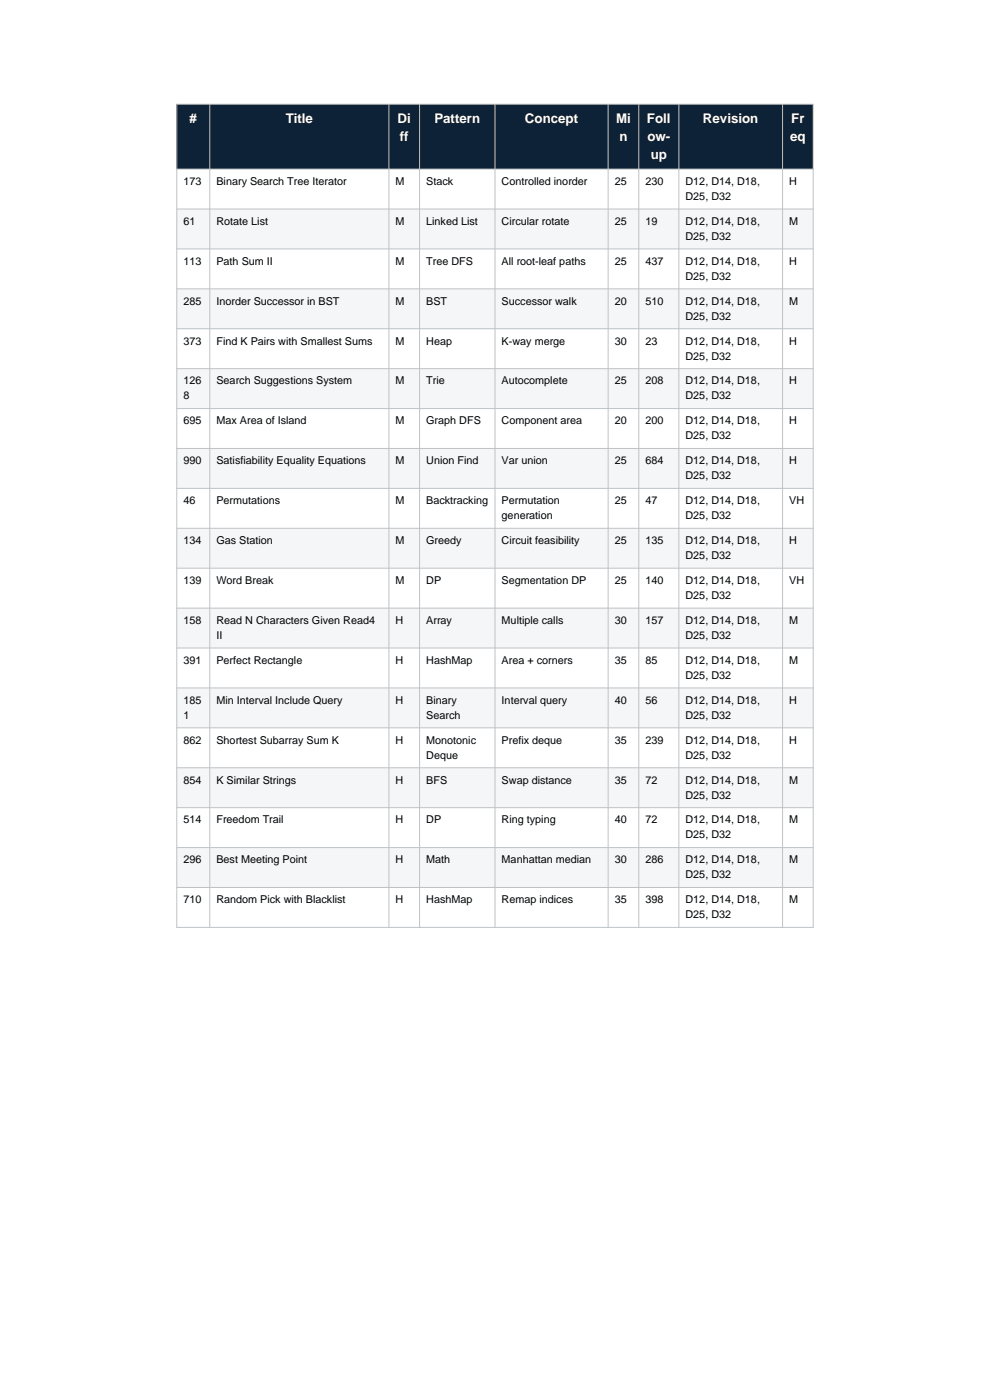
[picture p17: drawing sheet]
<svg xmlns="http://www.w3.org/2000/svg" width="210mm" height="297mm" viewBox="0 0 210 297" stroke-linecap="round" stroke-linejoin="round" font-family="sans-serif">
<defs><g id="words">
<g font-size="2.8" fill="#fff">
<text x="40.2" y="26">#</text>
<text x="60.6" y="26">Title</text>
<text x="84.3" y="26">Di</text>
<text x="84.8" y="29.9">ff</text>
<text x="92.1" y="26">Pattern</text>
<text x="111.4" y="26">Concept</text>
<text x="130.7" y="26">Mi</text>
<text x="131.4" y="29.9">n</text>
<text x="137.2" y="26">Foll</text>
<text x="137.3" y="29.9">ow-</text>
<text x="149.1" y="26">Revision</text>
<text x="167.6" y="29.9">eq</text>
<text x="167.8" y="26">Fr</text>
<text x="138" y="33.8">up</text>
</g>
<g font-size="2.3">
<text x="38.9" y="39.2">173</text>
<text x="45.9" y="39.2">Binary Search Tree Iterator</text>
<text x="83.9" y="39.2">M</text>
<text x="90.4" y="39.2">Stack</text>
<text x="106.4" y="39.2">Controlled inorder</text>
<text x="130.4" y="39.2">25</text>
<text x="136.9" y="39.2">230</text>
<text x="145.4" y="39.2">D12, D14, D18,</text>
<text x="167.4" y="39.2">H</text>
<text x="38.9" y="47.7">61</text>
<text x="45.9" y="47.7">Rotate List</text>
<text x="83.9" y="47.7">M</text>
<text x="90.4" y="47.7">Linked List</text>
<text x="106.4" y="47.7">Circular rotate</text>
<text x="130.4" y="47.7">25</text>
<text x="136.9" y="47.7">19</text>
<text x="145.4" y="42.4">D25, D32</text>
<text x="145.4" y="47.7">D12, D14, D18,</text>
<text x="167.4" y="47.7">M</text>
<text x="145.4" y="50.9">D25, D32</text>
<text x="38.9" y="56.2">113</text>
<text x="45.9" y="56.2">Path Sum II</text>
<text x="83.9" y="56.2">M</text>
<text x="90.4" y="56.2">Tree DFS</text>
<text x="106.4" y="56.2">All root-leaf paths</text>
<text x="130.4" y="56.2">25</text>
<text x="136.9" y="56.2">437</text>
<text x="145.4" y="56.2">D12, D14, D18,</text>
<text x="145.4" y="59.3">D25, D32</text>
<text x="167.4" y="56.2">H</text>
<text x="38.9" y="64.6">285</text>
<text x="45.9" y="64.6">Inorder Successor in BST</text>
<text x="83.9" y="64.6">M</text>
<text x="90.4" y="64.6">BST</text>
<text x="106.4" y="64.6">Successor walk</text>
<text x="130.4" y="64.6">20</text>
<text x="136.9" y="64.6">510</text>
<text x="145.4" y="64.6">D12, D14, D18,</text>
<text x="167.4" y="64.6">M</text>
<text x="145.4" y="67.8">D25, D32</text>
<text x="38.9" y="73.1">373</text>
<text x="45.9" y="73.1">Find K Pairs with Smallest Sums</text>
<text x="83.9" y="73.1">M</text>
<text x="90.4" y="73.1">Heap</text>
<text x="106.4" y="73.1">K-way merge</text>
<text x="130.4" y="73.1">30</text>
<text x="136.9" y="73.1">23</text>
<text x="145.4" y="73.1">D12, D14, D18,</text>
<text x="145.4" y="76.3">D25, D32</text>
<text x="167.4" y="73.1">H</text>
<text x="38.9" y="81.6">126</text>
<text x="45.9" y="81.6">Search Suggestions System</text>
<text x="83.9" y="81.6">M</text>
<text x="90.4" y="81.6">Trie</text>
<text x="106.4" y="81.6">Autocomplete</text>
<text x="130.4" y="81.6">25</text>
<text x="136.9" y="81.6">208</text>
<text x="145.4" y="81.6">D12, D14, D18,</text>
<text x="167.4" y="81.6">H</text>
<text x="38.9" y="84.7">8</text>
<text x="145.4" y="84.7">D25, D32</text>
<text x="38.9" y="90">695</text>
<text x="45.9" y="90">Max Area of Island</text>
<text x="83.9" y="90">M</text>
<text x="90.4" y="90">Graph DFS</text>
<text x="106.4" y="90">Component area</text>
<text x="130.4" y="90">20</text>
<text x="136.9" y="90">200</text>
<text x="145.4" y="90">D12, D14, D18,</text>
<text x="145.4" y="93.2">D25, D32</text>
<text x="167.4" y="90">H</text>
<text x="38.9" y="98.5">990</text>
<text x="45.9" y="98.5">Satisfiability Equality Equations</text>
<text x="83.9" y="98.5">M</text>
<text x="90.4" y="98.5">Union Find</text>
<text x="106.4" y="98.5">Var union</text>
<text x="130.4" y="98.5">25</text>
<text x="136.9" y="98.5">684</text>
<text x="145.4" y="98.5">D12, D14, D18,</text>
<text x="145.4" y="101.7">D25, D32</text>
<text x="167.4" y="98.5">H</text>
<text x="38.9" y="107">46</text>
<text x="45.9" y="107">Permutations</text>
<text x="83.9" y="107">M</text>
<text x="90.4" y="107">Backtracking</text>
<text x="106.4" y="107">Permutation</text>
<text x="130.4" y="107">25</text>
<text x="136.9" y="107">47</text>
<text x="145.4" y="107">D12, D14, D18,</text>
<text x="167.4" y="107">VH</text>
<text x="106.4" y="110.1">generation</text>
<text x="145.4" y="110.1">D25, D32</text>
<text x="38.9" y="115.4">134</text>
<text x="45.9" y="115.4">Gas Station</text>
<text x="83.9" y="115.4">M</text>
<text x="90.4" y="115.4">Greedy</text>
<text x="106.4" y="115.4">Circuit feasibility</text>
<text x="130.4" y="115.4">25</text>
<text x="136.9" y="115.4">135</text>
<text x="145.4" y="115.4">D12, D14, D18,</text>
<text x="145.4" y="118.6">D25, D32</text>
<text x="167.4" y="115.4">H</text>
<text x="38.9" y="123.9">139</text>
<text x="45.9" y="123.9">Word Break</text>
<text x="83.9" y="123.9">M</text>
<text x="90.4" y="123.9">DP</text>
<text x="106.4" y="123.9">Segmentation DP</text>
<text x="130.4" y="123.9">25</text>
<text x="136.9" y="123.9">140</text>
<text x="145.4" y="123.9">D12, D14, D18,</text>
<text x="167.4" y="123.9">VH</text>
<text x="145.4" y="127.1">D25, D32</text>
<text x="38.9" y="132.4">158</text>
<text x="45.9" y="132.4">Read N Characters Given Read4</text>
<text x="45.9" y="135.5">II</text>
<text x="83.9" y="132.4">H</text>
<text x="90.4" y="132.4">Array</text>
<text x="106.4" y="132.4">Multiple calls</text>
<text x="130.4" y="132.4">30</text>
<text x="136.9" y="132.4">157</text>
<text x="145.4" y="132.4">D12, D14, D18,</text>
<text x="145.4" y="135.5">D25, D32</text>
<text x="167.4" y="132.4">M</text>
<text x="38.9" y="140.8">391</text>
<text x="45.9" y="140.8">Perfect Rectangle</text>
<text x="83.9" y="140.8">H</text>
<text x="90.4" y="140.8">HashMap</text>
<text x="106.4" y="140.8">Area + corners</text>
<text x="130.4" y="140.8">35</text>
<text x="136.9" y="140.8">85</text>
<text x="145.4" y="140.8">D12, D14, D18,</text>
<text x="167.4" y="140.8">M</text>
<text x="38.9" y="149.3">185</text>
<text x="45.9" y="149.3">Min Interval Include Query</text>
<text x="83.9" y="149.3">H</text>
<text x="90.4" y="149.3">Binary</text>
<text x="106.4" y="149.3">Interval query</text>
<text x="130.4" y="149.3">40</text>
<text x="136.9" y="149.3">56</text>
<text x="145.4" y="144">D25, D32</text>
<text x="145.4" y="149.3">D12, D14, D18,</text>
<text x="167.4" y="149.3">H</text>
<text x="38.9" y="152.5">1</text>
<text x="90.4" y="152.5">Search</text>
<text x="145.4" y="152.5">D25, D32</text>
<text x="38.9" y="157.8">862</text>
<text x="45.9" y="157.8">Shortest Subarray Sum K</text>
<text x="83.9" y="157.8">H</text>
<text x="90.4" y="157.8">Monotonic</text>
<text x="90.4" y="160.9">Deque</text>
<text x="106.4" y="157.8">Prefix deque</text>
<text x="130.4" y="157.8">35</text>
<text x="136.9" y="157.8">239</text>
<text x="145.4" y="157.8">D12, D14, D18,</text>
<text x="145.4" y="160.9">D25, D32</text>
<text x="167.4" y="157.8">H</text>
<text x="38.9" y="166.2">854</text>
<text x="45.9" y="166.2">K Similar Strings</text>
<text x="83.9" y="166.2">H</text>
<text x="90.4" y="166.2">BFS</text>
<text x="106.4" y="166.2">Swap distance</text>
<text x="130.4" y="166.2">35</text>
<text x="136.9" y="166.2">72</text>
<text x="145.4" y="166.2">D12, D14, D18,</text>
<text x="167.4" y="166.2">M</text>
<text x="145.4" y="169.4">D25, D32</text>
<text x="38.9" y="174.7">514</text>
<text x="45.9" y="174.7">Freedom Trail</text>
<text x="83.9" y="174.7">H</text>
<text x="90.4" y="174.7">DP</text>
<text x="106.4" y="174.7">Ring typing</text>
<text x="130.4" y="174.7">40</text>
<text x="136.9" y="174.7">72</text>
<text x="145.4" y="174.7">D12, D14, D18,</text>
<text x="145.4" y="177.9">D25, D32</text>
<text x="167.4" y="174.7">M</text>
<text x="38.9" y="183.2">296</text>
<text x="45.9" y="183.2">Best Meeting Point</text>
<text x="83.9" y="183.2">H</text>
<text x="90.4" y="183.2">Math</text>
<text x="106.4" y="183.2">Manhattan median</text>
<text x="130.4" y="183.2">30</text>
<text x="136.9" y="183.2">286</text>
<text x="145.4" y="183.2">D12, D14, D18,</text>
<text x="167.4" y="183.2">M</text>
<text x="38.9" y="191.6">710</text>
<text x="45.9" y="191.6">Random Pick with Blacklist</text>
<text x="83.9" y="191.6">H</text>
<text x="90.4" y="191.6">HashMap</text>
<text x="106.4" y="191.6">Remap indices</text>
<text x="130.4" y="191.6">35</text>
<text x="136.9" y="191.6">398</text>
<text x="145.4" y="186.3">D25, D32</text>
<text x="145.4" y="191.6">D12, D14, D18,</text>
<text x="167.4" y="191.6">M</text>
<text x="145.4" y="194.8">D25, D32</text>
</g>
</g></defs>
<path d="M37.5 22.1h135v13.8h-135z" fill-rule="evenodd" fill="#0d2137"/>
<path d="M37.5 35.9h135v8.4h-135z" fill-rule="evenodd" fill="#fff"/>
<path d="M37.5 44.3h135v8.5h-135z" fill-rule="evenodd" fill="#f4f6f7"/>
<path d="M37.5 52.8h135v8.5h-135z" fill-rule="evenodd" fill="#fff"/>
<path d="M37.5 61.3h135v8.4h-135z" fill-rule="evenodd" fill="#f4f6f7"/>
<path d="M37.5 69.7h135v8.5h-135z" fill-rule="evenodd" fill="#fff"/>
<path d="M37.5 78.2h135v8.5h-135z" fill-rule="evenodd" fill="#f4f6f7"/>
<path d="M37.5 86.7h135v8.4h-135z" fill-rule="evenodd" fill="#fff"/>
<path d="M37.5 95.1h135v8.5h-135z" fill-rule="evenodd" fill="#f4f6f7"/>
<path d="M37.5 103.6h135v8.5h-135z" fill-rule="evenodd" fill="#fff"/>
<path d="M37.5 112.1h135v8.4h-135z" fill-rule="evenodd" fill="#f4f6f7"/>
<path d="M37.5 120.5h135v8.5h-135z" fill-rule="evenodd" fill="#fff"/>
<path d="M37.5 129h135v8.5h-135z" fill-rule="evenodd" fill="#f4f6f7"/>
<path d="M37.5 137.5h135v8.4h-135z" fill-rule="evenodd" fill="#fff"/>
<path d="M37.5 145.9h135v8.5h-135z" fill-rule="evenodd" fill="#f4f6f7"/>
<path d="M37.5 154.4h135v8.5h-135z" fill-rule="evenodd" fill="#fff"/>
<path d="M37.5 162.9h135v8.4h-135z" fill-rule="evenodd" fill="#f4f6f7"/>
<path d="M37.5 171.3h135v8.5h-135z" fill-rule="evenodd" fill="#fff"/>
<path d="M37.5 179.8h135v8.5h-135z" fill-rule="evenodd" fill="#f4f6f7"/>
<path d="M37.5 188.3h135v8.4h-135z" fill-rule="evenodd" fill="#fff"/>
<g fill="none" stroke="#bdc3c7" stroke-width=".21">
<path d="M37.5 22.1h135v174.6h-135zM37.5 35.9h135M44.5 22.1v174.6M82.5 22.1v174.6M89 22.1v174.6M105 22.1v174.6M129 22.1v174.6M135.5 22.1v174.6M144 22.1v174.6M166 22.1v174.6M37.5 44.3h135M37.5 52.8h135"/>
<path d="M37.5 61.3h135M37.5 69.7h135M37.5 78.2h135M37.5 86.7h135M37.5 95.1h135M37.5 103.6h135M37.5 112.1h135M37.5 120.5h135M37.5 129h135M37.5 137.5h135M37.5 145.9h135M37.5 154.4h135"/>
<path d="M37.5 162.9h135M37.5 171.3h135M37.5 179.8h135M37.5 188.3h135"/>
</g>
<use href="#words"/>
</svg>
